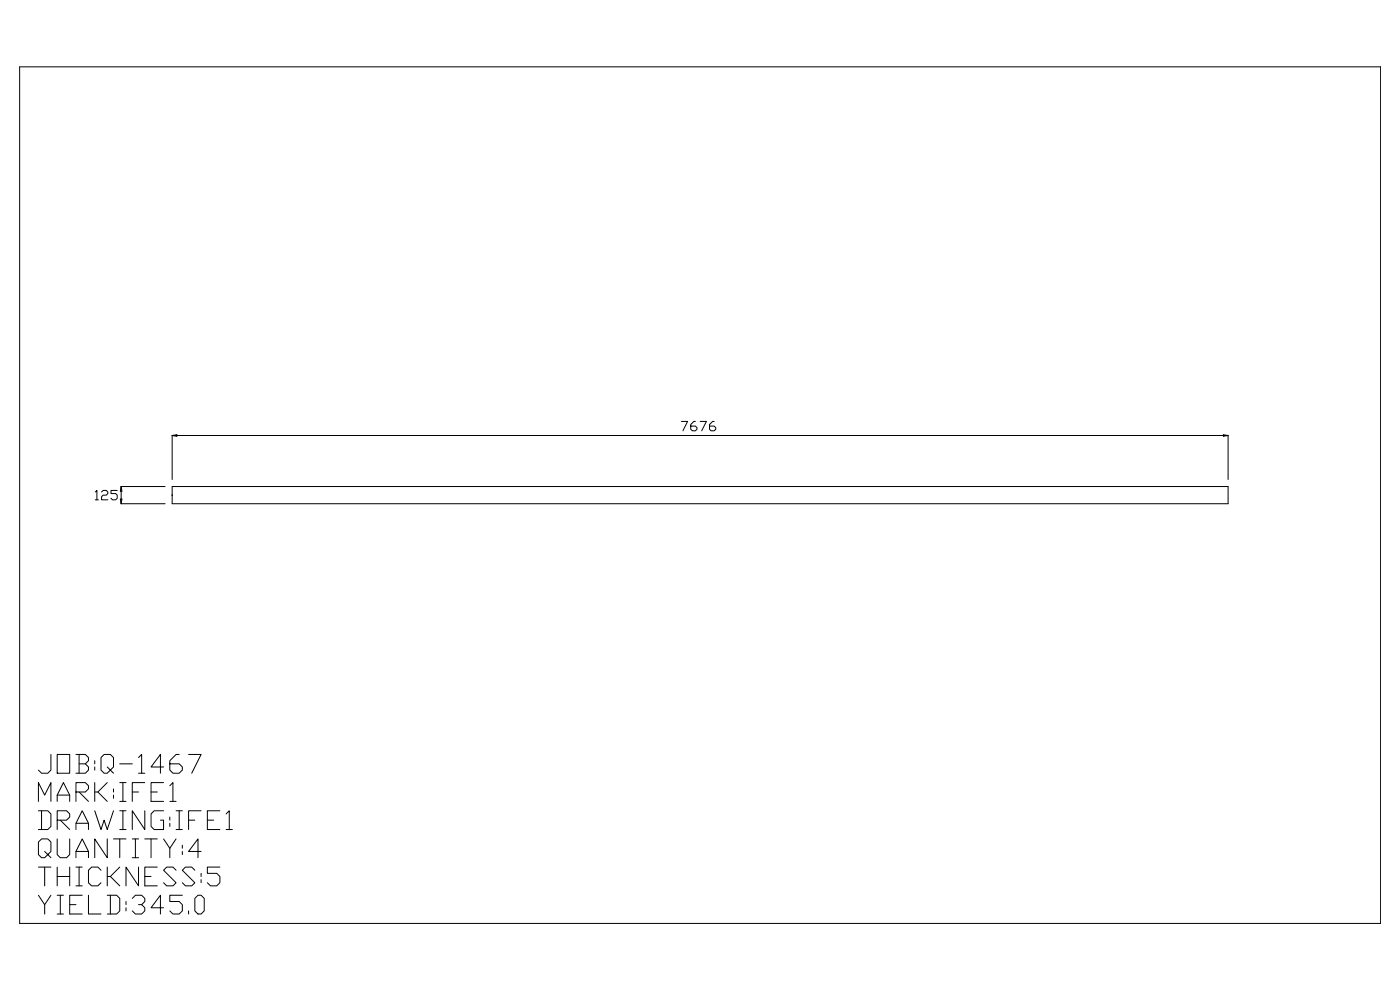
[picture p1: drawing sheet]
<svg xmlns="http://www.w3.org/2000/svg" width="420mm" height="297mm" viewBox="0 0 420 297" stroke-linecap="round" stroke-linejoin="round" font-family="sans-serif">
<g fill="none" stroke="#000" stroke-width=".3">
<path d="M5.9 20h408.1v256.9h-408.1zM51.6 130.6v13.2M51.6 130.6h316.7M51.6 130.6l1.4-.2v.4zM204.3 126.4h1.9l-1.4 2.8M208.6 126.4h-.5l-1 .9v1.4l.5 .5h1l.4-.5v-.5l-.4-.4h-1.5M210 126.4h1.8l-1.4 2.8M214.2 126.4h-.5l-.9 .9v1.4l.4 .5h1l.5-.5v-.5l-.5-.4h-1.4M366.9 130.4l1.4 .2-1.4 .2zM368.3 130.6v13.2M28.6 147.5l.5-.4v2.8M28.6 149.9h.9"/>
<path d="M30.5 147.5l.4-.4h1l.4 .4v.5l-.4 .5h-1l-.4 .4v1h1.8M35.2 147.1h-1.9v.9h1.4l.5 .5v.9l-.5 .5h-1l-.4-.5M36.1 149.6h.5l-.3 1.4zM36.3 151h13.2M36.3 145.9h13.2M36.3 145.9v5.1M36.3 145.9l.3 1.4h-.5zM51.6 145.9h316.7v5.1h-316.7zM51.6 148.5h.1M15.3 226.2v4.7l-1 1h-1.8l-1-1M17.1 226.2h3.8v5.7h-3.8zM17.1 238.4h3.8"/>
<path d="M22.8 237.5h2.8l.9-1v-.9l-.9-.9h-2.8v5.6M22.8 226.2h2.8l.9 1v.9l-.9 .9M23.7 229h1.9l.9 1v.9l-.9 1h-2.8M23.7 226.2v5.7M23.7 237.5l2.8 2.8M28.4 228.1v.9M28.4 230v.9M28.4 234.7v5.6M29.3 237.5l2.9 2.8M32.2 234.7l-2.9 2.8h-.9M32.2 230l.9 .9-.9 1h-1l-.9-1v-3.7l.9-1h1.9l.9 1v2.8l-.9 .9 .9 1M34 236.5v1"/>
<path d="M34 238.4v1M35.9 234.7h1.9M35.9 229h3.8M36.9 234.7v5.6M39.7 237.5h1.8M41.5 227.2l1-1v5.7M41.5 231.9h1.9M43.4 234.7h-3.7v5.6M45.3 237.5h1.9M49.1 234.7h-3.8v5.6h3.8M49.1 230h-3.8l2.8-3.8v5.7M50.9 235.6l1-.9v5.6"/>
<path d="M53.7 226.2h-.9l-1.9 1.9v2.8l1 1h1.8l1-1v-.9l-1-1h-2.8M56.6 226.2h3.7l-2.8 5.7M11.5 243.1h2.8l1 1v3.7l-1 .9h-2.8M11.5 240.3v-5.6l1.9 3.7 1.9-3.7v5.6M12.5 243.1v5.6M13.4 255.3l.9 1-.9 .9h-.9l-1-.9v-3.8l1-.9h1.8l1 .9v2.8l-1 1 1 .9M17.1 251.6v4.7l1 .9h1.9l.9-.9v-4.7M17.1 245.9h2.9l.9-.9v-.9l-.9-1h-2.9v5.6M17.1 240.3v-1.9l1.9-3.7 1.9 3.7v1.9M18.1 245.9l2.8 2.8M22.8 257.2v-1.9l1.9-3.7 1.8 3.7v1.9M22.8 248.7v-1.8l1.9-3.8 1.8 3.8v1.8"/>
<path d="M22.8 255.3h3.7M22.8 246.9h3.7M28.4 243.1l1.9 5.6 .9-2.8 1 2.8 1.8-5.6M32.2 251.6v5.6l-3.8-5.6v5.6M34 251.6h3.8M35.9 251.6v5.6M35.9 243.1h1.9M35.9 248.7h1.9M35.9 240.3h1.9M36.9 243.1v5.6M39.7 251.6h1.8M39.7 257.2h1.8"/>
<path d="M40.6 251.6v5.6M43.4 243.1v5.6l-3.7-5.6v5.6M43.4 251.6h3.8M45.3 251.6v5.6M49.1 251.6l1.8 2.8v2.8M49.1 243.1h-2.9l-.9 1v3.7l.9 .9h2.9v-2.8h-1M50.9 245v.9M50.9 246.9v.9M50.9 240.3h1.9M52.8 251.6l-1.9 2.8M52.8 243.1h1.9M52.8 248.7h1.9"/>
<path d="M53.7 243.1v5.6M54.7 253.4v1M54.7 255.3v1M56.6 245.9h1.8M60.3 255.3h-3.7l2.8-3.7v5.6M60.3 243.1h-3.7v5.6M62.2 245.9h1.9M65.9 243.1h-3.7v5.6h3.7M67.8 244.1l1-1v5.6M67.8 248.7h1.9M11.5 268.4l1.9 2.9v2.8M11.5 260h3.8"/>
<path d="M13.4 260v5.6M15.3 268.4l-1.9 2.9M17.1 268.4h1.9M17.1 274.1h1.9M17.1 260v5.6M17.1 262.8h3.8M18.1 268.4v5.7M20.9 271.3h1.9M20.9 260v5.6M22.8 260h1.9M22.8 265.6h1.9M23.7 260v5.6"/>
<path d="M24.7 268.4h-3.8v5.7h3.8M26.5 268.4v5.7h3.8M30.3 260.9l-1-.9h-1.8l-1 .9v3.8l1 .9h1.8l1-.9M32.2 268.4h2.8l.9 1v3.7l-.9 1h-2.8M32.2 260v5.6M33.1 268.4v5.7M33.1 262.8l2.8 2.8M35.9 260l-2.8 2.8h-.9M37.8 270.3v1M37.8 272.2v.9M39.7 269.4l.9-1h1.9l.9 1v.9l-.9 1h-1M41.5 260v5.6l-3.7-5.6v5.6"/>
<path d="M42.5 271.3l.9 .9v.9l-.9 1h-1.9l-.9-1M43.4 262.8h1.9M47.2 260h-3.8v5.6h3.8M49.1 272.2h-3.8l2.8-3.8v5.7M52.8 260.9l-.9-.9h-1.9l-.9 .9 3.7 3.8-.9 .9h-1.9l-.9-.9M54.7 268.4h-3.8v1.9h2.8l1 1v1.8l-1 1h-1.8l-1-1M56.6 273.1v1M58.4 260.9l-.9-.9h-1.9l-.9 .9 3.7 3.8-.9 .9h-1.9l-.9-.9M59.4 268.4h.9l.9 1v3.7l-.9 1h-.9l-1-1v-3.7zM60.3 261.9v.9M60.3 263.8v.9M65.9 260h-3.7v1.9h2.8l.9 .9v1.9l-.9 .9h-1.9l-.9-.9"/>
</g>
</svg>
